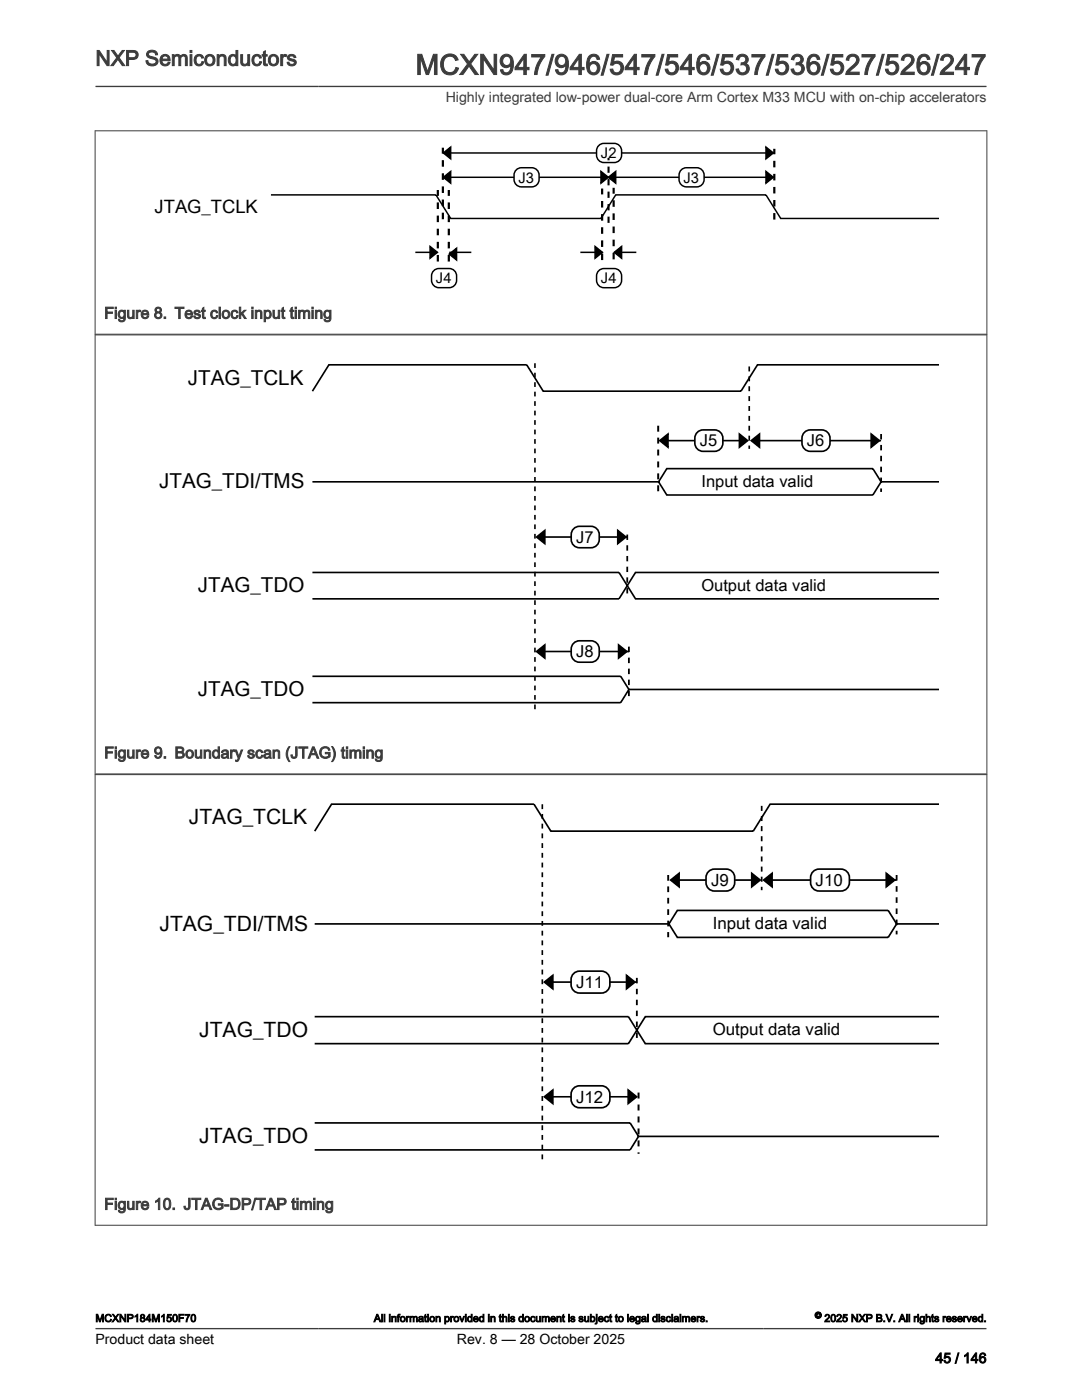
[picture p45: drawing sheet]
<svg xmlns="http://www.w3.org/2000/svg" width="216mm" height="279mm" viewBox="0 0 216 279" stroke-linecap="round" stroke-linejoin="round" font-family="sans-serif">
<defs><g id="words">
<text font-size="5.6" fill="#3c3c3c" x="82.9" y="14.9">MCXN947/946/547/546/537/536/527/526/247</text>
<text font-size="4.2" fill="#3c3c3c" x="19" y="13.1">NXP Semiconductors</text>
<g font-size="4.2">
<text x="37.7" y="164.5">JTAG_TCLK</text>
<text x="31.8" y="185.7">JTAG_TDI/TMS</text>
<text x="39.8" y="206.9">JTAG_TDO</text>
<text x="39.8" y="228.1">JTAG_TDO</text>
</g>
<g font-size="4.1">
<text x="37.5" y="76.8">JTAG_TCLK</text>
<text x="31.8" y="97.5">JTAG_TDI/TMS</text>
<text x="39.5" y="118.2">JTAG_TDO</text>
<text x="39.5" y="138.9">JTAG_TDO</text>
</g>
<text font-size="3.7" x="30.8" y="42.4">JTAG_TCLK</text>
<g font-size="3.4">
<text x="141.9" y="176.8">J9</text>
<text x="162.8" y="176.8">J10</text>
<text x="142.2" y="185.4">Input data valid</text>
<text x="115" y="197.2">J11</text>
<text x="142.2" y="206.6">Output data valid</text>
<text x="115" y="220.1">J12</text>
</g>
<g font-size="3.3">
<text x="139.6" y="89.1">J5</text>
<text x="161" y="89.1">J6</text>
<text x="140" y="97.1">Input data valid</text>
<text x="115" y="108.3">J7</text>
<text x="140" y="117.9">Output data valid</text>
<text x="115" y="131.2">J8</text>
</g>
<g font-size="3.2" fill="#3c3c3c">
<text x="20.8" y="63.6">Figure 8. Test clock input timing</text>
<text x="20.8" y="151.3">Figure 9. Boundary scan (JTAG) timing</text>
<text x="20.8" y="241.4">Figure 10. JTAG-DP/TAP timing</text>
</g>
<g font-size="2.9">
<text x="119.9" y="31.6">J2</text>
<text x="103.5" y="36.4">J3</text>
<text x="136.4" y="36.4">J3</text>
<text x="87" y="56.5">J4</text>
<text x="119.9" y="56.5">J4</text>
</g>
<text font-size="2.8" fill="#3c3c3c" x="88.9" y="20.4">Highly integrated low-power dual-core Arm Cortex M33 MCU with on-chip accelerators</text>
<g font-size="2.8">
<text x="19" y="268.1">Product data sheet</text>
<text x="91.2" y="268.1">Rev. 8 — 28 October 2025</text>
<text x="186.6" y="272">45 / 146</text>
</g>
<g font-size="2.1">
<text x="19" y="263.8">MCXNP184M150F70</text>
<text x="74.6" y="263.8">All information provided in this document is subject to legal disclaimers.</text>
<text x="164.5" y="263.8">2025 NXP B.V. All rights reserved.</text>
</g>
<text font-size="1.8" x="162.6" y="263.1">©</text>
</g></defs>
<g fill="none" stroke="#000" stroke-width=".29">
<path d="M54.1 38.9h32.9l2.9 4.7h30l3-4.7h29.9l3 4.7h31.6M88.5 35.4l1.4-1.2v2.4zM88.5 35.4h65.8M88.5 30.5l1.4-1.1v2.3zM88.5 30.5h65.8M119.9 34.2l1.5 1.2-1.5 1.2zM121.4 35.4l1.5-1.2v2.4zM152.8 34.2l1.5 1.2-1.5 1.2zM152.8 29.4l1.5 1.1-1.5 1.2zM82.9 50.4h4.4M85.8 49.2l1.5 1.2-1.5 1.1zM89.6 50.4h4.4"/>
<path d="M89.6 50.7l1.5-1.2v2.4zM115.8 50.4h4.4M118.7 49.2l1.5 1.2-1.5 1.1zM122.6 50.4l1.4-1.2v2.3zM122.6 50.4h4.4"/>
</g>
<path d="M88.5 35.4l1.4-1.2v2.4zM88.5 30.5l1.4-1.1v2.3zM119.9 34.2l1.5 1.2-1.5 1.2zM121.4 35.4l1.5-1.2v2.4zM152.8 34.2l1.5 1.2-1.5 1.2zM152.8 29.4l1.5 1.1-1.5 1.2zM85.8 49.2l1.5 1.2-1.5 1.1zM89.6 50.7l1.5-1.2v2.4zM118.7 49.2l1.5 1.2-1.5 1.1zM122.6 50.4l1.4-1.2v2.3z" fill="#000"/>
<path d="M119.6 28.9a5 5 0 0 1 3.4-.2 2.05 2.05 0 0 1 1 2.7 1.47 1.47 0 0 1-1.4 1h-2.1a1.47 1.47 0 0 1-1.5-1.4 1.98 1.98 0 0 1 .6-2.1z" fill="#fff"/>
<path d="M119.6 28.9a5 5 0 0 1 3.4-.2 2.05 2.05 0 0 1 1 2.7 1.47 1.47 0 0 1-1.4 1h-2.1a1.47 1.47 0 0 1-1.5-1.4 1.98 1.98 0 0 1 .6-2.1z" fill="none" stroke="#000" stroke-width=".29"/>
<path d="M103.2 33.8a5 5 0 0 1 3.4-.3 2.05 2.05 0 0 1 .9 2.8 1.47 1.47 0 0 1-1.4 1h-2.1a1.47 1.47 0 0 1-1.4-1.5 1.98 1.98 0 0 1 .6-2z" fill="#fff"/>
<path d="M103.2 33.8a5 5 0 0 1 3.4-.3 2.05 2.05 0 0 1 .9 2.8 1.47 1.47 0 0 1-1.4 1h-2.1a1.47 1.47 0 0 1-1.4-1.5 1.98 1.98 0 0 1 .6-2z" fill="none" stroke="#000" stroke-width=".29"/>
<path d="M136.1 33.8a5 5 0 0 1 3.4-.3 2.05 2.05 0 0 1 .9 2.8 1.47 1.47 0 0 1-1.4 1h-2a1.47 1.47 0 0 1-1.5-1.5 1.98 1.98 0 0 1 .6-2z" fill="#fff"/>
<path d="M136.1 33.8a5 5 0 0 1 3.4-.3 2.05 2.05 0 0 1 .9 2.8 1.47 1.47 0 0 1-1.4 1h-2a1.47 1.47 0 0 1-1.5-1.5 1.98 1.98 0 0 1 .6-2z" fill="none" stroke="#000" stroke-width=".29"/>
<path d="M86.7 53.9a5 5 0 0 1 3.4-.2 2.05 2.05 0 0 1 .9 2.7 1.47 1.47 0 0 1-1.4 1h-2a1.47 1.47 0 0 1-1.5-1.5 1.98 1.98 0 0 1 .6-2z" fill="#fff"/>
<path d="M86.7 53.9a5 5 0 0 1 3.4-.2 2.05 2.05 0 0 1 .9 2.7 1.47 1.47 0 0 1-1.4 1h-2a1.47 1.47 0 0 1-1.5-1.5 1.98 1.98 0 0 1 .6-2z" fill="none" stroke="#000" stroke-width=".29"/>
<path d="M119.6 53.9a5 5 0 0 1 3.4-.2 2.05 2.05 0 0 1 1 2.7 1.47 1.47 0 0 1-1.4 1h-2.1a1.47 1.47 0 0 1-1.5-1.5 1.98 1.98 0 0 1 .6-2z" fill="#fff"/>
<path d="M119.6 53.9a5 5 0 0 1 3.4-.2 2.05 2.05 0 0 1 1 2.7 1.47 1.47 0 0 1-1.4 1h-2.1a1.47 1.47 0 0 1-1.5-1.5 1.98 1.98 0 0 1 .6-2z" fill="none" stroke="#000" stroke-width=".29"/>
<path d="M87.4 52.2v-14.3M88.4 43.8v-14.3M89.6 52.2v-14.3M120.1 51.9v-14.3M122.4 51.8v-14.3" fill="none" stroke="#000" stroke-width=".44" stroke-dasharray="1.3 1.3" stroke-linecap="butt"/>
<path d="M121.4 44.5v-13" fill="none" stroke="#000" stroke-width=".42" stroke-dasharray="1.2 1.2" stroke-linecap="butt"/>
<path d="M154.5 43.8v-14.1" fill="none" stroke="#000" stroke-width=".43" stroke-dasharray="1.3 1.3" stroke-linecap="butt"/>
<path d="M18.9 26.1h178.1M19 26v40.8M196.9 26v40.8M18.9 66.7h178.1" fill="none" stroke="#3c3c3c" stroke-width=".2"/>
<g fill="none" stroke="#000" stroke-width=".33">
<path d="M187.4 72.8h-36.3l-3.2 5.3h-39.5l-3.3-5.3h-39.5l-3.3 5.3M62.3 96.2h69.1M131.4 96.2l1.7 2.6h41.1l1.6-2.6h11.6M131.4 96.2l1.7-2.7h41.1l1.6 2.7M131.6 87.9l1.7-1.3v2.7zM133.1 87.9h15.1M147.5 86.6l1.7 1.3-1.7 1.4zM149.9 87.9l1.6-1.3v2.7zM150.8 87.9h25M173.8 86.6l1.7 1.3-1.7 1.4zM62.3 114.2h61.2l3.3 5.3h60.6M107.1 107.2l1.6-1.3v2.6z"/>
<path d="M108.1 107.2h17.1M123.3 105.9l1.6 1.3-1.6 1.3zM187.4 114.2h-60.6l-3.3 5.3h-61.2M62.3 135h61.5l1.7 2.6M107.1 130l1.6-1.3v2.6zM108.1 130h17.4M123.4 128.7l1.7 1.3-1.7 1.3zM187.4 137.6h-61.9l-1.7 2.6h-61.5"/>
</g>
<path d="M131.6 87.9l1.7-1.3v2.7zM147.5 86.6l1.7 1.3-1.7 1.4zM149.9 87.9l1.6-1.3v2.7zM173.8 86.6l1.7 1.3-1.7 1.4zM107.1 107.2l1.6-1.3v2.6zM123.3 105.9l1.6 1.3-1.6 1.3zM107.1 130l1.6-1.3v2.6zM123.4 128.7l1.7 1.3-1.7 1.3z" fill="#000"/>
<path d="M175.8 86.6v11.6M125.2 106.7v11.9" fill="none" stroke="#000" stroke-width=".36" stroke-dasharray="1.1 1.1" stroke-linecap="butt"/>
<path d="M125.5 129v10.6" fill="none" stroke="#000" stroke-width=".37" stroke-dasharray="1.1 1.1" stroke-linecap="butt"/>
<path d="M106.7 72.5v69.5" fill="none" stroke="#000" stroke-width=".32" stroke-dasharray=".9 .9" stroke-linecap="butt"/>
<path d="M131.3 85v13.8" fill="none" stroke="#000" stroke-width=".4" stroke-dasharray="1.2 1.2" stroke-linecap="butt"/>
<path d="M149.5 73.1v16.5" fill="none" stroke="#000" stroke-width=".33" stroke-dasharray="1 1" stroke-linecap="butt"/>
<path d="M114.5 105.5l.7-.4 2.7-.1a1.64 1.64 0 0 1 1.7 1.7 2.2 2.2 0 0 1-.8 2.4l-.9 .2h-2.3a1.64 1.64 0 0 1-1.6-1.6 2.36 2.36 0 0 1 .5-2.2z" fill="#fff"/>
<path d="M114.5 105.5l.7-.4 2.7-.1a1.64 1.64 0 0 1 1.7 1.7 2.2 2.2 0 0 1-.8 2.4l-.9 .2h-2.3a1.64 1.64 0 0 1-1.6-1.6 2.36 2.36 0 0 1 .5-2.2z" fill="none" stroke="#000" stroke-width=".33"/>
<path d="M114.5 128.4l.7-.5h2.7a1.64 1.64 0 0 1 1.7 1.6 2.2 2.2 0 0 1-.8 2.4l-.9 .3h-2.3a1.64 1.64 0 0 1-1.6-1.7 2.36 2.36 0 0 1 .5-2.1z" fill="#fff"/>
<path d="M114.5 128.4l.7-.5h2.7a1.64 1.64 0 0 1 1.7 1.6 2.2 2.2 0 0 1-.8 2.4l-.9 .3h-2.3a1.64 1.64 0 0 1-1.6-1.7 2.36 2.36 0 0 1 .5-2.1z" fill="none" stroke="#000" stroke-width=".33"/>
<path d="M139.1 86.3l.8-.4 2.7-.1a1.64 1.64 0 0 1 1.6 1.6 2.2 2.2 0 0 1-.8 2.4l-.8 .3h-2.3a1.64 1.64 0 0 1-1.7-1.7 2.36 2.36 0 0 1 .5-2.1z" fill="#fff"/>
<path d="M139.1 86.3l.8-.4 2.7-.1a1.64 1.64 0 0 1 1.6 1.6 2.2 2.2 0 0 1-.8 2.4l-.8 .3h-2.3a1.64 1.64 0 0 1-1.7-1.7 2.36 2.36 0 0 1 .5-2.1z" fill="none" stroke="#000" stroke-width=".33"/>
<path d="M160.5 86.3l.7-.4 2.8-.1a1.64 1.64 0 0 1 1.6 1.6 2.2 2.2 0 0 1-.8 2.4l-.8 .3h-2.3a1.64 1.64 0 0 1-1.7-1.7 2.36 2.36 0 0 1 .5-2.1z" fill="#fff"/>
<path d="M160.5 86.3l.7-.4 2.8-.1a1.64 1.64 0 0 1 1.6 1.6 2.2 2.2 0 0 1-.8 2.4l-.8 .3h-2.3a1.64 1.64 0 0 1-1.7-1.7 2.36 2.36 0 0 1 .5-2.1zM109.6 218.9h16.9" fill="none" stroke="#000" stroke-width=".33"/>
<path d="M18.9 66.8h178.1M19 66.8v87.7M196.9 66.8v87.7M18.9 154.5h178.1" fill="none" stroke="#3c3c3c" stroke-width=".2"/>
<g fill="none" stroke="#000" stroke-width=".34">
<path d="M133.8 175.6l1.7-1.3v2.7zM135.2 175.6h15.4M150 174.3l1.7 1.3-1.7 1.4zM152.4 175.6l1.7-1.3v2.7zM153.3 175.6h25.6M176.8 174.3l1.7 1.3-1.7 1.4zM187.4 160.5h-33.7l-3.4 5.4h-40.4l-3.4-5.4h-40.3l-3.4 5.4M62.8 184.4h70.7M108.6 196l1.7-1.3v2.6zM109.6 196h17.5M125 194.7l1.7 1.3-1.7 1.3zM133.5 184.4l1.7 2.7h42l1.7-2.7h8.5"/>
<path d="M133.5 184.4l1.7-2.7h42l1.7 2.7M62.8 202.9h62.6l3.4 5.4h58.6M108.6 218.9l1.7-1.4v2.7zM125.4 217.5l1.6 1.4-1.6 1.3zM187.4 202.9h-58.6l-3.4 5.4h-62.6M62.8 224.1h62.9l1.7 2.7M187.4 226.8h-60l-1.7 2.7h-62.9"/>
</g>
<path d="M133.8 175.6l1.7-1.3v2.7zM150 174.3l1.7 1.3-1.7 1.4zM152.4 175.6l1.7-1.3v2.7zM176.8 174.3l1.7 1.3-1.7 1.4zM108.6 196l1.7-1.3v2.6zM125 194.7l1.7 1.3-1.7 1.3zM108.6 218.9l1.7-1.4v2.7zM125.4 217.5l1.6 1.4-1.6 1.3z" fill="#000"/>
<path d="M127.1 195.2v12.1" fill="none" stroke="#000" stroke-width=".36" stroke-dasharray="1.1 1.1" stroke-linecap="butt"/>
<path d="M127.4 218v12.3" fill="none" stroke="#000" stroke-width=".4" stroke-dasharray="1.2 1.2" stroke-linecap="butt"/>
<path d="M108.2 160.5v71.5" fill="none" stroke="#000" stroke-width=".32" stroke-dasharray="1 1" stroke-linecap="butt"/>
<path d="M133.3 174.6v12.4" fill="none" stroke="#000" stroke-width=".38" stroke-dasharray="1.1 1.1" stroke-linecap="butt"/>
<path d="M152 160.8v16.9" fill="none" stroke="#000" stroke-width=".34" stroke-dasharray="1 1" stroke-linecap="butt"/>
<path d="M178.9 174.6v11.9" fill="none" stroke="#000" stroke-width=".37" stroke-dasharray="1.1 1.1" stroke-linecap="butt"/>
<path d="M114.4 194.3l.8-.4 .4-.1h4.4a1.68 1.68 0 0 1 1.7 1.7 2.26 2.26 0 0 1-.8 2.5l-.9 .2h-4.4a1.68 1.68 0 0 1-1.6-1.7 2.41 2.41 0 0 1 .4-2.2z" fill="#fff"/>
<path d="M114.4 194.3l.8-.4 .4-.1h4.4a1.68 1.68 0 0 1 1.7 1.7 2.26 2.26 0 0 1-.8 2.5l-.9 .2h-4.4a1.68 1.68 0 0 1-1.6-1.7 2.41 2.41 0 0 1 .4-2.2z" fill="none" stroke="#000" stroke-width=".34"/>
<path d="M114.4 217.2l.8-.4 .4-.1h4.4a1.68 1.68 0 0 1 1.7 1.7 2.26 2.26 0 0 1-.8 2.4l-.9 .3h-4.4a1.68 1.68 0 0 1-1.6-1.7 2.41 2.41 0 0 1 .4-2.2z" fill="#fff"/>
<path d="M114.4 217.2l.8-.4 .4-.1h4.4a1.68 1.68 0 0 1 1.7 1.7 2.26 2.26 0 0 1-.8 2.4l-.9 .3h-4.4a1.68 1.68 0 0 1-1.6-1.7 2.41 2.41 0 0 1 .4-2.2z" fill="none" stroke="#000" stroke-width=".34"/>
<path d="M141.4 173.9l.7-.4 2.8-.1a1.68 1.68 0 0 1 1.7 1.7 2.26 2.26 0 0 1-.8 2.5l-.9 .2h-2.3a1.68 1.68 0 0 1-1.7-1.7 2.41 2.41 0 0 1 .5-2.2z" fill="#fff"/>
<path d="M141.4 173.9l.7-.4 2.8-.1a1.68 1.68 0 0 1 1.7 1.7 2.26 2.26 0 0 1-.8 2.5l-.9 .2h-2.3a1.68 1.68 0 0 1-1.7-1.7 2.41 2.41 0 0 1 .5-2.2z" fill="none" stroke="#000" stroke-width=".34"/>
<path d="M162.2 173.9l.8-.4 .4-.1h4.4a1.68 1.68 0 0 1 1.7 1.7 2.26 2.26 0 0 1-.8 2.5l-.9 .2h-4.4a1.68 1.68 0 0 1-1.7-1.7 2.41 2.41 0 0 1 .5-2.2z" fill="#fff"/>
<path d="M162.2 173.9l.8-.4 .4-.1h4.4a1.68 1.68 0 0 1 1.7 1.7 2.26 2.26 0 0 1-.8 2.5l-.9 .2h-4.4a1.68 1.68 0 0 1-1.7-1.7 2.41 2.41 0 0 1 .5-2.2z" fill="none" stroke="#000" stroke-width=".34"/>
<path d="M18.9 154.6h178.1M19 154.5v90.1M196.9 154.5v90.1M18.9 244.5h178.1" fill="none" stroke="#3c3c3c" stroke-width=".2"/>
<path d="M19 17.3h177.8M19 265.2h177.8" fill="none" stroke="#3c3c3c" stroke-width=".26"/>
<path d="M18.7 269.3h14v4h-14z" fill="#fff"/>
<use href="#words"/>
</svg>
